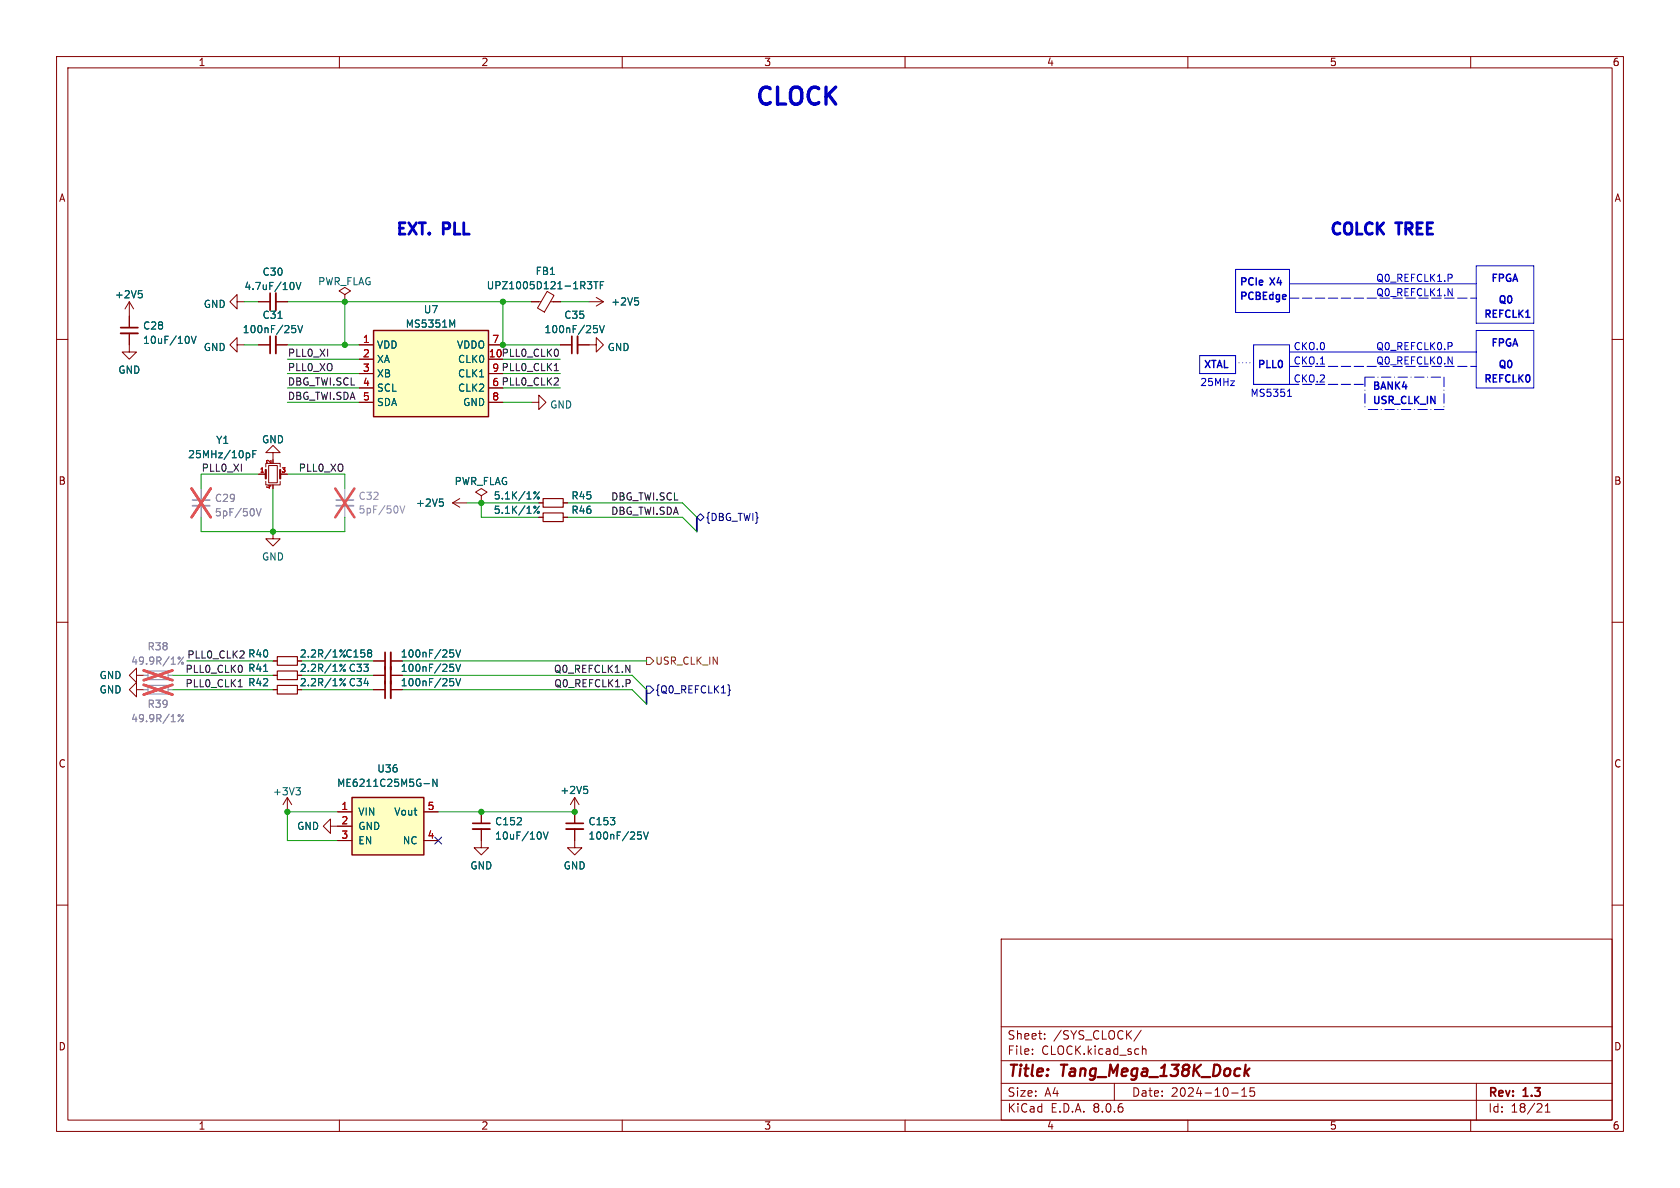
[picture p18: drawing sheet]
<svg xmlns="http://www.w3.org/2000/svg" width="297mm" height="210mm" viewBox="0 0 297 210" stroke-linecap="round" stroke-linejoin="round" font-family="sans-serif">
<defs><g id="words">
<text font-size="4.2" fill="#0000c2" x="133.3" y="18.8">CLOCK</text>
<g font-size="2.8" fill="#0000c2">
<text x="69.8" y="41.7">EXT.</text>
<text x="78.7" y="41.7">PLL</text>
<text x="234.9" y="41.7">COLCK</text>
<text x="247.3" y="41.7">TREE</text>
</g>
<g font-size="2.8" fill="#840000">
<text x="178" y="190.9">Title:</text>
<text x="187.7" y="190.9">Tang_Mega_138K_Dock</text>
</g>
<g font-size="2.1" fill="#840000">
<text x="178" y="184">Sheet:</text>
<text x="186.2" y="184">/SYS_CLOCK/</text>
<text x="178" y="186.7">File:</text>
<text x="184.1" y="186.7">CLOCK.kicad_sch</text>
<text x="178" y="196.9">KiCad</text>
<text x="178" y="194.1">Size:</text>
<text x="184.7" y="194.1">A4</text>
<text x="185.7" y="196.9">E.D.A.</text>
<text x="193.3" y="196.9">8.0.6</text>
<text x="200" y="194.1">Date:</text>
<text x="207" y="194.1">2024-10-15</text>
<text x="263" y="194.3">Rev:</text>
<text x="263" y="196.9">Id:</text>
<text x="267.1" y="196.9">18/21</text>
<text x="269.4" y="194.3">1.3</text>
</g>
<g font-size="1.8" fill="#840000">
<text x="35" y="11.9">1</text>
<text x="85" y="11.9">2</text>
<text x="135" y="11.9">3</text>
<text x="185" y="11.9">4</text>
<text x="235" y="11.9">5</text>
<text x="285" y="11.9">6</text>
<text x="10.3" y="35.9">A</text>
<text x="285.3" y="35.9">A</text>
<text x="86.3" y="63.2">10PLL0_CLK0</text>
<text x="10.3" y="85.9">B</text>
<text x="285.3" y="85.9">B</text>
<text x="52.9" y="116.4">2.2R/1%</text>
<text x="52.9" y="119">2.2R/1%</text>
<text x="52.9" y="121.5">2.2R/1%</text>
<text x="10.3" y="135.9">C</text>
<text x="285.3" y="135.9">C</text>
<text x="10.3" y="185.9">D</text>
<text x="285.3" y="185.9">D</text>
<text x="35" y="199.9">1</text>
<text x="85" y="199.9">2</text>
<text x="135" y="199.9">3</text>
<text x="185" y="199.9">4</text>
<text x="235" y="199.9">5</text>
<text x="285" y="199.9">6</text>
</g>
<g font-size="1.8" fill="#006464">
<text x="20.2" y="52.9">+2V5</text>
<text x="43.1" y="51.5">4.7uF/10V</text>
<text x="46.3" y="48.9">C30</text>
<text x="56.1" y="50.6">PWR_FLAG</text>
<text x="85.9" y="51.3">UPZ1005D121-1R3TF</text>
<text x="94.6" y="48.8">FB1</text>
<text x="25.2" y="58.5">C28</text>
<text x="35.9" y="54.6">GND</text>
<text x="42.8" y="59.1">100nF/25V</text>
<text x="46.3" y="56.6">C31</text>
<text x="71.6" y="58.1">MS5351M</text>
<text x="74.8" y="55.6">U7</text>
<text x="96.2" y="59.1">100nF/25V</text>
<text x="99.7" y="56.6">C35</text>
<text x="108" y="54.2">+2V5</text>
<text x="25.2" y="61">10uF/10V</text>
<text x="35.9" y="62.3">GND</text>
<text x="66.5" y="61.8">VDD</text>
<text x="66.5" y="64.4">XA</text>
<text x="80.7" y="61.8">VDDO</text>
<text x="80.9" y="64.4">CLK0</text>
<text x="107.3" y="62.3">GND</text>
<text x="20.8" y="66.3">GND</text>
<text x="66.5" y="66.9">XB</text>
<text x="66.5" y="69.4">SCL</text>
<text x="66.5" y="72">SDA</text>
<text x="80.9" y="69.4">CLK2</text>
<text x="80.9" y="66.9">CLK1</text>
<text x="81.8" y="72">GND</text>
<text x="97.2" y="72.4">GND</text>
<text x="33.2" y="81.2">25MHz/10pF</text>
<text x="38.1" y="78.7">Y1</text>
<text x="46.2" y="78.6">GND</text>
<text x="73.4" y="89.8">+2V5</text>
<text x="80.3" y="86">PWR_FLAG</text>
<text x="87.2" y="88.5">5.1K/1%</text>
<text x="100.9" y="88.5">R45</text>
<text x="87.2" y="91">5.1K/1%</text>
<text x="100.9" y="91">R46</text>
<text x="46.2" y="99.3">GND</text>
<text x="43.8" y="119">R41</text>
<text x="43.8" y="116.4">R40</text>
<text x="60.9" y="116.4">C158</text>
<text x="61.6" y="119">C33</text>
<text x="70.7" y="116.4">100nF/25V</text>
<text x="70.7" y="119">100nF/25V</text>
<text x="17.5" y="122.8">GND</text>
<text x="17.5" y="120.2">GND</text>
<text x="43.8" y="121.5">R42</text>
<text x="61.6" y="121.5">C34</text>
<text x="70.7" y="121.5">100nF/25V</text>
<text x="66.6" y="136.8">U36</text>
<text x="48.2" y="140.8">+3V3</text>
<text x="59.5" y="139.3">ME6211C25M5G-N</text>
<text x="99" y="140.6">+2V5</text>
<text x="52.4" y="146.9">GND</text>
<text x="63.2" y="144.4">VIN</text>
<text x="63.2" y="146.9">GND</text>
<text x="63.2" y="149.5">EN</text>
<text x="69.6" y="144.4">Vout</text>
<text x="71.1" y="149.5">NC</text>
<text x="87.4" y="146.1">C152</text>
<text x="87.4" y="148.6">10uF/10V</text>
<text x="103.9" y="146.1">C153</text>
<text x="103.9" y="148.6">100nF/25V</text>
<text x="83.1" y="153.9">GND</text>
<text x="99.5" y="153.9">GND</text>
</g>
<g font-size="1.8" fill="#0000c2">
<text x="219.1" y="53.1">PCBEdge</text>
<text x="219.1" y="50.6">PCIe X4</text>
<text x="243.2" y="49.9">Q0_REFCLK1.P</text>
<text x="243.2" y="52.5">Q0_REFCLK1.N</text>
<text x="263.5" y="49.9">FPGA</text>
<text x="264.8" y="53.7">Q0</text>
<text x="262.3" y="56.3">REFCLK1</text>
<text x="212.7" y="65.2">XTAL</text>
<text x="222.2" y="65.2">PLL0</text>
<text x="228.6" y="64.5">CKO.1</text>
<text x="228.6" y="62">CKO.0</text>
<text x="243.2" y="64.5">Q0_REFCLK0.N</text>
<text x="243.2" y="62">Q0_REFCLK0.P</text>
<text x="263.5" y="61.3">FPGA</text>
<text x="264.8" y="65.2">Q0</text>
<text x="212.1" y="68.3">25MHz</text>
<text x="221" y="70.2">MS5351</text>
<text x="228.6" y="67.7">CKO.2</text>
<text x="242.6" y="69">BANK4</text>
<text x="242.6" y="71.5">USR_CLK_IN</text>
<text x="262.3" y="67.7">REFCLK0</text>
</g>
<g font-size="1.8" fill="#0f0f0f">
<text x="50.8" y="63.2">PLL0_XI</text>
<text x="50.8" y="65.7">PLL0_XO</text>
<text x="86.9" y="65.8">9 PLL0_CLK1</text>
<text x="50.8" y="68.2">DBG_TWI.SCL</text>
<text x="50.8" y="70.8">DBG_TWI.SDA 5</text>
<text x="86.9" y="68.3">6 PLL0_CLK2</text>
<text x="35.6" y="83.5">PLL0_XI</text>
<text x="52.7" y="83.5">PLL0_XO</text>
<text x="107.9" y="88.6">DBG_TWI.SCL</text>
<text x="107.9" y="91.1">DBG_TWI.SDA</text>
<text x="33" y="116.5">PLL0_CLK2 R40</text>
<text x="97.8" y="119">Q0_REFCLK1.N</text>
<text x="32.7" y="121.6">PLL0_CLK1</text>
<text x="97.9" y="121.6">Q0_REFCLK1.P</text>
</g>
<g font-size="1.8" fill="#a90000">
<text x="64.1" y="60.7">1</text>
<text x="64.1" y="63.2">2</text>
<text x="64.1" y="65.8">3</text>
<text x="86.3" y="63.2">10</text>
<text x="86.9" y="60.7">7</text>
<text x="86.9" y="65.8">9</text>
<text x="64.1" y="68.3">4</text>
<text x="64.1" y="70.9">5</text>
<text x="86.9" y="70.9">8</text>
<text x="86.9" y="68.3">6</text>
<text x="60.3" y="143.3">1</text>
<text x="75.5" y="143.3">5</text>
<text x="60.3" y="145.8">2</text>
<text x="60.3" y="148.3">3</text>
<text x="75.5" y="148.3">4</text>
</g>
<g font-size="1.8" fill="#989898">
<text x="37.9" y="88.9">C29</text>
<text x="63.3" y="88.6">C32</text>
<text x="37.9" y="91.5">5pF/50V</text>
<text x="63.3" y="91">5pF/50V</text>
<text x="23.1" y="117.7">49.9R/1%</text>
<text x="26" y="115.2">R38</text>
<text x="32.7" y="119">PLL0_CLK0</text>
<text x="26" y="125.3">R39</text>
<text x="23.1" y="127.9">49.9R/1%</text>
</g>
<g font-size="1.8" fill="#000084">
<text x="124.7" y="92.3">{DBG_TWI}</text>
<text x="115.8" y="122.8">{Q0_REFCLK1}</text>
</g>
<text font-size="1.8" fill="#725600" x="115.8" y="117.7">USR_CLK_IN</text>
<g font-size="1.1" fill="#a90000">
<text x="45.8" y="83.6">1</text>
<text x="48" y="82.1" transform="rotate(-90 48 82.1)">2</text>
<text x="49.6" y="83.6">3</text>
<text x="48" y="86.6" transform="rotate(-90 48 86.6)">4</text>
</g>
</g></defs>
<g fill="none" stroke="#840000" stroke-width=".18">
<path d="M10 10h277v190h-277zM12 12h273v186h-273zM60 10v2M110 10v2M160 10v2M210 10v2M260 10v2M10 60h2M285 60h2M10 110h2M285 110h2M10 160h2"/>
<path d="M285 160h2M177 166h108v32h-108zM60 198v2M110 198v2M160 198v2M177 194.5h108M177 191.5h108M177 187.5h108M177 181.5h108M182.5 186.3v.1M182.5 185.5v.1M184.7 183.6v.1"/>
<path d="M184.7 182.8v.1M197 191.5v3M201.7 182.1l-1.2 2M202 184.9v1.5M202 185.5l.2-.1 .3 .1 .1 .9M210 198v2M217.7 193.2h1.2M219.5 193.8h.9M219.5 192.7l.5-.4v1.5M221.7 192.3h-.7v.7l.2-.1h.5l.1 .3-.1 .5-.2 .1-.5-.1M260 198v2M261 191.5v6.5"/>
<path d="M273.2 196.6h.8M273.2 195.5l.4-.4v1.5"/>
</g>
<path d="M220.9 188.9l-.9 .7" fill="none" stroke="#840000" stroke-width=".4"/>
<path d="M62.2 141h12.7v10.1h-12.7z" fill="#ffffc2"/>
<path d="M62.2 141h12.7v10.1h-12.7z" fill="none" stroke="#840000" stroke-width=".25"/>
<g fill="none" stroke="#840000" stroke-width=".18">
<path d="M22.9 58.9v3.3h1.2l-1.2 1.3-1.3-1.3h1.3M22.9 53.3l-.8 1.3M22.9 53.3v4.6M22.9 53.3l.7 1.3M41.9 53.3v-1.2l-1.3 1.2 1.3 1.3v-1.3h1.3M94 71.1h1.2v-1.2l1.3 1.2-1.3 1.3v-1.3M80 88.9h2.5M80 88.9l1.3 .8M81.3 88.1l-1.3 .8M48.3 121.9h.7M59.7 143.5h2.5M59.7 146.1h2.5"/>
<path d="M59.7 148.6h2.5M74.9 143.5h2.6M74.9 148.6h2.6"/>
</g>
<g fill="none" stroke="#006464" stroke-width=".18">
<path d="M24.5 51.4h.6M24.9 51.9l.3 .2v.3l-.3 .2M33.4 59.7v.8M33.8 59.4l.4 1.3 .5-1.3M77.7 88.2h.6M78.1 88.7l.3 .2v.3l-.3 .3M61.1 120l-1 1.2M60.1 120h.2l.1 .1-.1 .2h-.2M75 138.5h.9M77.3 137.7v1.3l-.8-1.3v1.3"/>
<circle cx="60.9" cy="121.1" r=".18"/>
</g>
<path d="M21.3 58.9h3.1" fill="none" stroke="#840000" stroke-width=".33"/>
<path d="M21.3 57.9h3.1" fill="none" stroke="#840000" stroke-width=".3"/>
<path d="M59.4 89.4h3.1" fill="none" stroke="#a1a1a1" stroke-width=".33"/>
<path d="M59.4 88.4h3.1" fill="none" stroke="#a1a1a1" stroke-width=".3"/>
<path d="M61 86.4v2M61 89.4v2" fill="none" stroke="#a1a1a1" stroke-width=".18"/>
<path d="M70.7 89.4l.4 1.3 .5-1.3" fill="none" stroke="#989898" stroke-width=".18"/>
<path d="M59.3 86.4l3.3 5M62.6 86.4l-3.3 5" fill="none" stroke="#e65255" stroke-width=".46"/>
<path d="M49 121.2h3.6v1.5h-3.6z" fill="none" stroke="#840000" stroke-width=".2"/>
<path d="M66 58.4h20.4v15.3h-20.4z" fill="#ffffc2"/>
<path d="M66 58.4h20.4v15.3h-20.4z" fill="none" stroke="#840000" stroke-width=".25"/>
<g fill="none" stroke="#840000" stroke-width=".18">
<path d="M22.9 55.9v2M22.9 58.9v2.1M45.7 53.3h2.1M48.8 53.3h2M61 52.1l1-.7-1-.6-1.1 .6 1.1 .7v1.2M61 53.3h.1M94 53.3h1.6M96.7 51.5l1.2 .7-1.7 3-1.2-.7zM97.3 53.3h1.8M104.1 53.3h2.6M105.4 52.6l1.3 .7M106.7 53.3l-1.3 .8"/>
<path d="M41.9 61v-1.3l-1.3 1.3 1.3 1.2v-1.2h1.3M45.7 61h2.1M48.8 61h2M63.5 61h2.5M63.5 63.5h2.5M63.5 66h2.5M63.5 68.6h2.5M63.5 71.1h2.5M86.4 61h2.5M86.4 66h2.5M86.4 68.6h2.5M86.4 71.1h2.5"/>
<path d="M99.1 61h2M102.1 61h3.3v-1.3l1.3 1.3-1.3 1.2v-1.2M45.7 83.8h1.3M47 82.6v-.7h2.5v.7M47 85.1v.6h2.5v-.6M47.5 82.3h1.5v3h-1.5zM48.3 80h1.2l-1.2-1.3-1.3 1.3h1.3v1.3M48.3 94v1.3h1.2l-1.2 1.2-1.3-1.2h1.3M49.5 83.8h1.3M85.1 87.6l-1-.6 1-.6 1 .6-1 .6v1.3M85.1 88.9h.1M95.2 88.9h.8"/>
<path d="M95.2 91.4h.8M99.6 88.9h.7M99.6 91.4h.7M24.1 119.4v-1.3l-1.2 1.3 1.2 1.3v-1.3h1.3M48.3 116.8h.7M48.3 119.4h.7M66 116.8h2.1M66 119.4h2.1M69.1 116.8h2M69.1 119.4h2M24.1 121.9v-1.2l-1.2 1.2 1.2 1.3v-1.3h1.3M48.3 121.9h.7"/>
<path d="M66 121.9h2.1M69.1 121.9h2M50.8 141l-.8 1.2M50.8 141v2.5M50.8 141l.8 1.2M58.4 146.1v1.2l-1.3-1.2 1.3-1.3v1.3h3.8M59.7 143.5h2.5M59.7 148.6h2.5M74.9 143.5h2.6M74.9 148.6h2.6M85.1 146.6v3.3h1.3l-1.3 1.2-1.3-1.2h1.3M85.1 143.5v2"/>
<path d="M101.6 146.6v3.3h-1.3l1.3 1.2 1.3-1.2h-1.3M101.6 141l-.8 1.2M101.6 141v4.5M101.6 141l.8 1.2"/>
</g>
<g fill="none" stroke="#006464" stroke-width=".18">
<path d="M24.5 51.4h.6M24.9 51.9l.3 .2v.3l-.3 .2M33.4 59.7v.8M33.8 59.4l.4 1.3 .5-1.3M49.1 56.3h.8M51.6 57.5h.6M51.8 50l.2 .4-.2 .7M52 58l.3 .3v.3l-.3 .2M52.3 49.9l.5 1.3 .4-1.3M52.7 57.5l.4 1.3 .4-1.3M79.9 57.5l.5-.9v1.2M103.8 49.8h.8l-.4 .5 .4 .1v.4l-.2 .3h-.4"/>
<path d="M105 57.5h.6M105 49.8h.7M105.3 49.8v1.3M105.4 58l.2 .3v.3l-.2 .2M106 57.5l.4 1.3 .4-1.3M106.1 50.4h.5M106.7 49.8h-.6v1.3M112.2 52.6h.6M112.7 53.1l.2 .3v.3l-.2 .2M45.3 79.6h-.6v1.3M43.7 80.1h.3l.1 .2v.5l-.4 .1M44.7 80.3h.4"/>
<path d="M77.7 88.2h.6M78.1 88.7l.3 .2v.3l-.3 .3M95.3 86.9l-.9 1.3M95.3 89.5l-.9 1.2M46.6 118.7h.7M60.1 117.5l.2-.1 .1 .2-.1 .2-.2-.1M60.1 114.9h.2l.1 .2-.1 .1h-.2M61.1 114.9l-1 1.2M61.1 117.4l-1 1.3M61.1 120l-1 1.2M79.6 114.9h.6M79.6 117.4h.6"/>
<path d="M79.6 120h.6M80 115.4l.2 .2v.3l-.2 .2M80 117.9l.2 .2v.3l-.2 .3M80.6 114.9l.4 1.2 .4-1.2M80.6 117.4l.4 1.3 .4-1.3M80.6 120l.4 1.2 .4-1.2M52.3 139.2h.8l-.4 .5M52.9 139.7l.2 .3v.3l-.2 .2M60.1 120h.2l.1 .1-.1 .2h-.2M75 138.5h.9M77.3 137.7v1.3l-.8-1.3v1.3M80 120.4l.2 .3v.3l-.2 .2"/>
<path d="M103.2 139h.6M103.7 139.5l.2 .2v.3l-.2 .3M95.6 147.3v.8M96.1 147.1l.4 1.2 .4-1.2M112.7 147.1h.6M113.2 147.6l.2 .2v.3l-.2 .2M113.8 147.1l.4 1.2 .4-1.2"/>
<circle cx="94.6" cy="89.7" r=".18"/>
<circle cx="94.6" cy="87.1" r=".18"/>
<circle cx="95.2" cy="90.6" r=".18"/>
<circle cx="95.2" cy="88" r=".18"/>
<circle cx="60.9" cy="118.5" r=".18"/>
<circle cx="60.9" cy="121.1" r=".18"/>
</g>
<path d="M48.8 51.8v3.1M48.8 59.4v3.1M102.1 59.4v3.1M69.1 115.3v8.1M83.6 146.6h3M100.1 146.6h3" fill="none" stroke="#840000" stroke-width=".33"/>
<path d="M47.8 51.8v3.1M47.8 59.4v3.1M101.1 59.4v3.1M68.1 115.3v8.1M83.6 145.5h3M100.1 145.5h3" fill="none" stroke="#840000" stroke-width=".3"/>
<path d="M96 88.1h3.6v1.6h-3.6zM96 90.7h3.6v1.5h-3.6zM49 116.1h3.6v1.5h-3.6zM49 118.6h3.6v1.5h-3.6z" fill="none" stroke="#840000" stroke-width=".2"/>
<path d="M34 89.4h3.1" fill="none" stroke="#a1a1a1" stroke-width=".33"/>
<path d="M34 88.4h3.1" fill="none" stroke="#a1a1a1" stroke-width=".3"/>
<path d="M35.6 86.4v2M35.6 89.4v2M25.4 119.4h.8M29.7 119.4h.8M25.4 121.9h.8M29.7 121.9h.8" fill="none" stroke="#a1a1a1" stroke-width=".18"/>
<g fill="none" stroke="#989898" stroke-width=".18">
<path d="M45.3 89.9l.4 1.3 .5-1.3M32.4 117.1h-.1l-.2 .1 .2 .2M32.4 116.1l-.9 1.3M32.4 126.3l-.9 1.3"/>
<circle cx="31.7" cy="116.3" r=".18"/>
<circle cx="31.7" cy="126.5" r=".18"/>
<circle cx="32.3" cy="127.4" r=".18"/>
</g>
<path d="M33.9 86.4l3.3 5M37.2 86.4l-3.3 5M25.4 118.5l5.1 1.7M30.5 118.5l-5.1 1.7M25.4 121.1l5.1 1.7M30.5 121.1l-5.1 1.7" fill="none" stroke="#e65255" stroke-width=".46"/>
<path d="M47 83.1v1.5M49.5 83.1v1.5" fill="none" stroke="#840000" stroke-width=".38"/>
<path d="M26.2 118.6h3.5v1.5h-3.5zM26.2 121.2h3.5v1.5h-3.5z" fill="none" stroke="#a1a1a1" stroke-width=".2"/>
<path d="M114.3 116.2h.6l.7 .6-.7 .7h-.6z" fill="none" stroke="#725600" stroke-width=".18"/>
<path d="M123.2 91.4l.6-.6 .7 .6-.7 .7zM114.3 121.3h.6l.7 .6-.7 .7h-.6zM128.7 121l.2 .2v.6l.2 .2-.2 .2v.6l-.2 .2M76.9 148l1.2 1.2M78.1 148l-1.2 1.2" fill="none" stroke="#000084" stroke-width=".18"/>
<path d="M98 65.5h.7M98.6 66.9l.1 .1v.3l-.8 .8h.8M98.7 62v.7M42.8 117.8v.8M42.1 121.4h.7M111.4 120.3v.4" fill="none" stroke="#0f0f0f" stroke-width=".18"/>
<path d="M218.4 47.6h9.6v7.6h-9.6zM228 50.2h33M256.7 48.6v.4M261 47h10.1v10.2h-10.1zM261 58.4h10.1v10.2h-10.1zM212.1 62.9h6.3v3.1h-6.3zM221.6 61h6.4v6.9h-6.4zM227.6 70.1h.7M227.7 69.1l.3-.3v1.3M228 62.2h33M256.7 60.7v.4" fill="none" stroke="#0000c2" stroke-width=".18"/>
<path d="M241.3 66.7v5.7M241.3 66.7h14M255.3 72.4h-14M255.3 66.7v5.7" fill="none" stroke="#0000c2" stroke-width=".18" stroke-dasharray="1.7 .6 0 .6"/>
<path d="M228 52.7h33M228 64.8h33M228 67.9h13.3" fill="none" stroke="#0000c2" stroke-width=".18" stroke-dasharray="1.7 .6"/>
<path d="M221.6 64.1h-3.2" fill="none" stroke="#0000c2" stroke-width=".18" stroke-dasharray="0 .6"/>
<path d="M123.2 91.4v2.6M114.3 121.9v2.6" fill="none" stroke="#000084" stroke-width=".3"/>
<g fill="none" stroke="#009600" stroke-width=".18">
<path d="M43.2 53.3h2.5M50.8 53.3h43.2M61 53.3v7.7M88.9 53.3v7.7h10.2M99.1 53.3h5M43.2 61h2.5M50.8 68.6h12.7M50.8 71.1h12.7M50.8 66h12.7M50.8 63.5h12.7M50.8 61h12.7M88.9 68.6h10.2"/>
<path d="M88.9 71.1h5.1M88.9 66h10.2M88.9 63.5h10.2M35.6 91.4v2.6h25.4v-2.6M45.7 83.8h-10.1v2.6M48.3 86.4v7.6M50.8 83.8h10.2v2.6M82.5 88.9h12.7M85.1 88.9v2.5h10.1M100.3 88.9h20.3l2.6 2.5M100.3 91.4h20.3l2.6 2.6M30.5 119.4h17.8"/>
<path d="M33 116.8h15.3M53.3 116.8h12.7M53.3 119.4h12.7M71.1 116.8h43.2M71.1 119.4h40.7l2.5 2.5M30.5 121.9h17.8M53.3 121.9h12.7M71.1 121.9h40.7l2.5 2.6M59.7 143.5h-8.9v5.1h8.9M77.5 143.5h24.1"/>
</g>
<g fill="#009600" stroke="#009600" stroke-width=".18">
<circle cx="85.1" cy="143.5" r=".46"/>
<circle cx="101.6" cy="143.5" r=".46"/>
<circle cx="88.9" cy="53.3" r=".46"/>
<circle cx="85.1" cy="88.9" r=".46"/>
<circle cx="61" cy="61" r=".46"/>
<circle cx="88.9" cy="61" r=".46"/>
<circle cx="61" cy="53.3" r=".46"/>
<circle cx="48.3" cy="94" r=".46"/>
<circle cx="50.8" cy="143.5" r=".46"/>
</g>
<use href="#words"/>
</svg>
